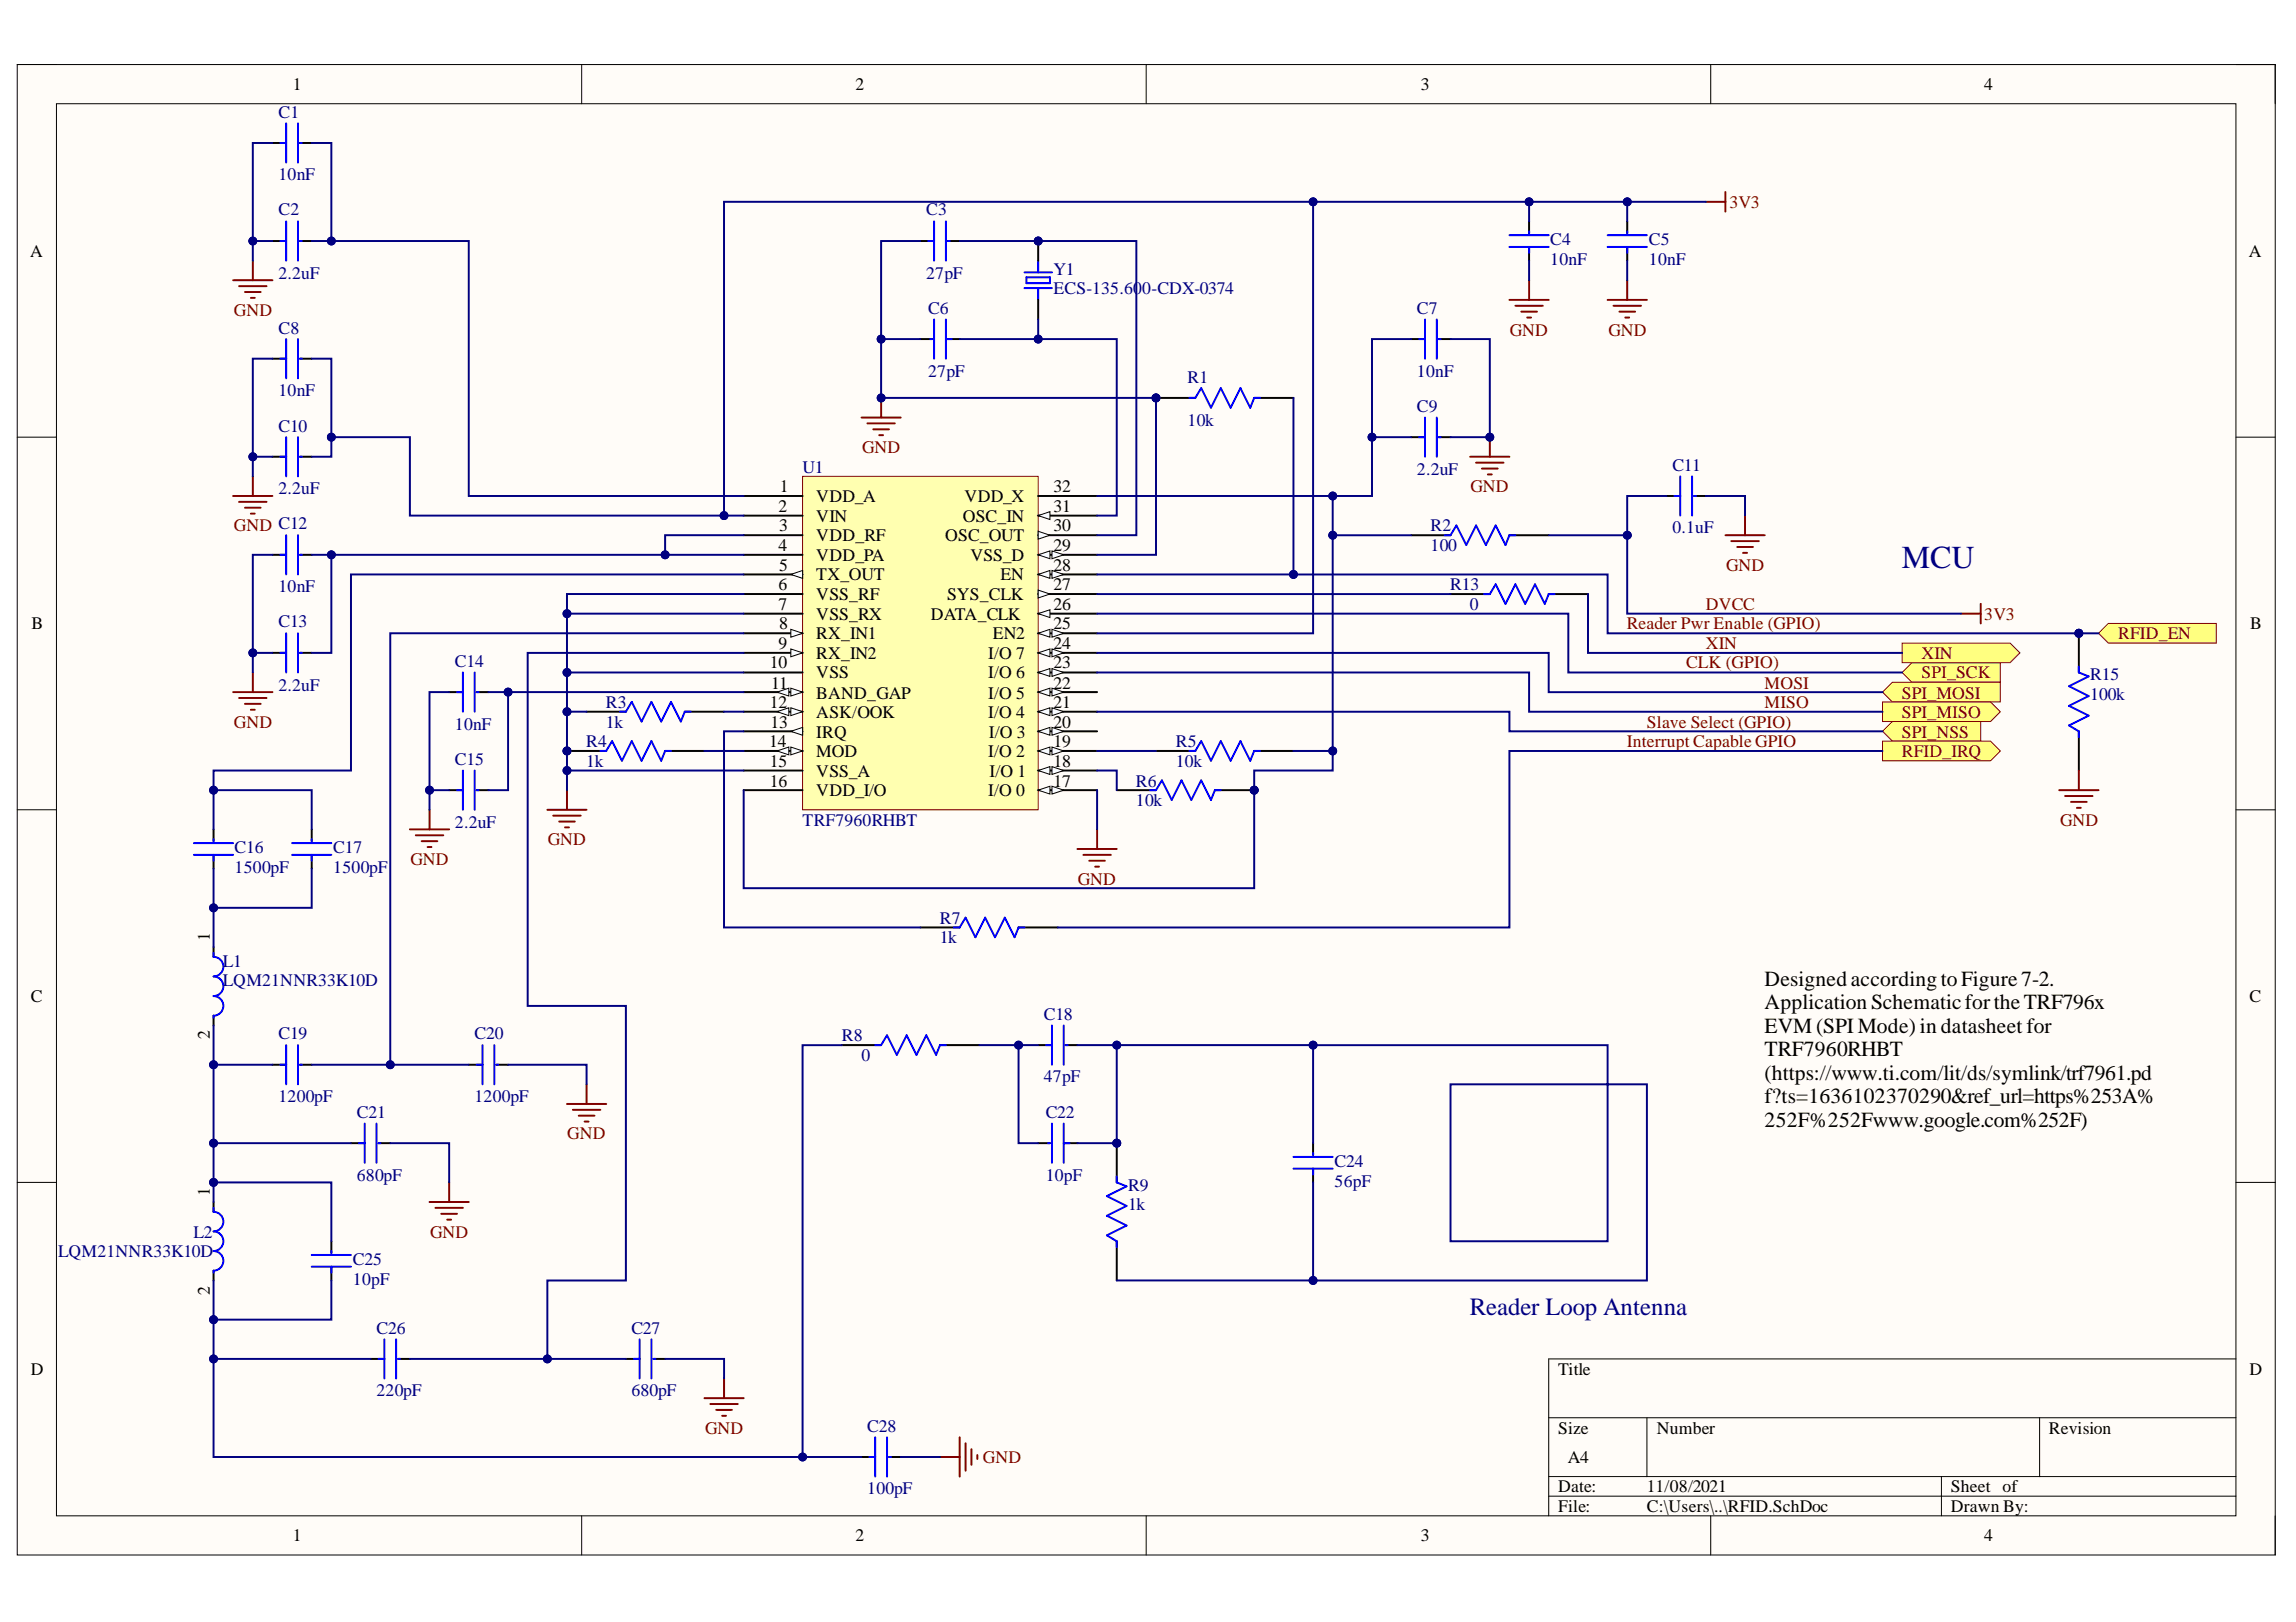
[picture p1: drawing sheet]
<svg xmlns="http://www.w3.org/2000/svg" width="297mm" height="210mm" viewBox="0 0 297 210" stroke-linecap="round" stroke-linejoin="round" font-family="sans-serif">
<defs><g id="words">
<text font-size="4.1" fill="#000080" x="246.1" y="73.5">MCU</text>
<text font-size="3.2" fill="#000080" x="190.2" y="170.1">Reader Loop Antenna</text>
<g font-size="2.8">
<text x="228.3" y="127.6">DesignedaccordingtoFigure7-2.</text>
<text x="228.3" y="130.6">ApplicationSchematicfortheTRF796x</text>
<text x="228.3" y="133.6">EVM (SPI Mode) in datasheet for</text>
<text x="228.3" y="136.7">TRF7960RHBT</text>
<text x="228.3" y="139.7">(https://www.ti.com/lit/ds/symlink/trf7961.pd</text>
<text x="228.3" y="142.8">f?ts=1636102370290&amp;ref_url=https%253A%</text>
<text x="228.3" y="145.8">252F%252Fwww.google.com%252F)</text>
</g>
<g font-size="2.3">
<text x="37.9" y="11.7">1</text>
<text x="110.7" y="11.7">2</text>
<text x="183.8" y="11.7">3</text>
<text x="256.7" y="11.7">4</text>
<text x="3.9" y="33.3">A</text>
<text x="290.9" y="33.3">A</text>
<text x="100.9" y="63.7">1</text>
<text x="105.6" y="65">VDD_A</text>
<text x="124.8" y="65">VDD_X</text>
<text x="136.3" y="63.7">32</text>
<text x="100.7" y="66.2">2</text>
<text x="100.7" y="71.3">4</text>
<text x="100.8" y="68.8">3</text>
<text x="105.6" y="67.5">VIN</text>
<text x="105.6" y="70">VDD_RF</text>
<text x="122.3" y="70">OSC_OUT</text>
<text x="124.5" y="67.5">OSC_IN</text>
<text x="136.3" y="71.3">29</text>
<text x="136.3" y="68.8">30</text>
<text x="136.3" y="66.2">31</text>
<text x="100.7" y="76.4">6</text>
<text x="100.8" y="73.8">5</text>
<text x="105.6" y="72.6">VDD_PA</text>
<text x="105.6" y="75.1">TX_OUT</text>
<text x="105.6" y="77.6">VSS_RF</text>
<text x="122.5" y="77.6">SYS_CLK</text>
<text x="125.6" y="72.6">VSS_D</text>
<text x="129.5" y="75.1">EN</text>
<text x="136.3" y="76.4">27</text>
<text x="136.3" y="73.8">28</text>
<text x="4.1" y="81.4">B</text>
<text x="100.7" y="78.9">7</text>
<text x="100.7" y="84">9</text>
<text x="100.8" y="81.4">8</text>
<text x="105.6" y="80.2">VSS_RX</text>
<text x="105.6" y="82.7">RX_IN1</text>
<text x="120.4" y="80.2">DATA_CLK</text>
<text x="128.4" y="82.7">EN2</text>
<text x="136.3" y="84">24</text>
<text x="136.3" y="81.4">25</text>
<text x="136.3" y="78.9">26</text>
<text x="291.1" y="81.4">B</text>
<text x="99.6" y="86.5">10</text>
<text x="99.8" y="89.1">11</text>
<text x="105.6" y="85.2">RX_IN2</text>
<text x="105.6" y="87.8">VSS</text>
<text x="127.8" y="87.8">I/O 6</text>
<text x="127.8" y="85.2">I/O 7</text>
<text x="136.3" y="89.1">22</text>
<text x="136.3" y="86.5">23</text>
<text x="99.6" y="91.7">12</text>
<text x="99.7" y="94.2">13</text>
<text x="105.6" y="90.4">BAND_GAP</text>
<text x="105.6" y="92.9">ASK/OOK</text>
<text x="105.6" y="95.5">IRQ</text>
<text x="127.8" y="92.9">I/O 4</text>
<text x="127.8" y="90.4">I/O 5</text>
<text x="127.9" y="95.5">I/O 3</text>
<text x="136.3" y="94.2">20</text>
<text x="136.3" y="91.7">21</text>
<text x="99.5" y="96.7">14</text>
<text x="99.6" y="99.3">15</text>
<text x="99.6" y="101.8">16</text>
<text x="105.6" y="98">MOD</text>
<text x="105.6" y="100.5">VSS_A</text>
<text x="127.8" y="98">I/O 2</text>
<text x="128" y="100.5">I/O 1</text>
<text x="136.3" y="101.8">17</text>
<text x="136.3" y="99.3">18</text>
<text x="136.3" y="96.7">19</text>
<text x="105.6" y="103.1">VDD_I/O</text>
<text x="127.8" y="103.1">I/O 0</text>
<text x="27.1" y="121.8" transform="rotate(-90 27.1 121.8)">1</text>
<text x="4" y="129.7">C</text>
<text x="291" y="129.7">C</text>
<text x="27.1" y="134.5" transform="rotate(-90 27.1 134.5)">2</text>
<text x="27.1" y="154.8" transform="rotate(-90 27.1 154.8)">1</text>
<text x="27.1" y="167.5" transform="rotate(-90 27.1 167.5)">2</text>
<text x="4" y="177.9">D</text>
<text x="201.6" y="177.9">Title</text>
<text x="291" y="177.9">D</text>
<text x="201.6" y="185.5">Size</text>
<text x="214.3" y="185.5">Number</text>
<text x="265.1" y="185.5">Revision</text>
<text x="202.8" y="189.3">A4</text>
<text x="201.6" y="193.1">Date:</text>
<text x="201.6" y="195.7">File:</text>
<text x="213.1" y="193.1">11/08/2021</text>
<text x="213.1" y="195.7">C:\Users\..\RFID.SchDoc</text>
<text x="252.4" y="193.1">Sheet of</text>
<text x="252.4" y="195.7">Drawn By:</text>
<text x="37.9" y="199.5">1</text>
<text x="110.7" y="199.5">2</text>
<text x="183.8" y="199.5">3</text>
<text x="256.7" y="199.5">4</text>
</g>
<g font-size="2.3" fill="#000080">
<text x="36" y="15.2">C1</text>
<text x="36" y="23.3">10nF</text>
<text x="36" y="27.9">C2</text>
<text x="119.8" y="27.9">C3</text>
<text x="136.3" y="35.6">Y1</text>
<text x="200.6" y="31.8">C4</text>
<text x="200.6" y="34.3">10nF</text>
<text x="213.3" y="31.8">C5</text>
<text x="213.3" y="34.3">10nF</text>
<text x="36" y="36.1">2.2uF</text>
<text x="119.8" y="36.1">27pF</text>
<text x="120.1" y="40.6">C6</text>
<text x="136.3" y="38.1">ECS-135.600-CDX-0374</text>
<text x="183.3" y="40.6">C7</text>
<text x="36" y="43.2">C8</text>
<text x="36" y="51.3">10nF</text>
<text x="120.1" y="48.7">27pF</text>
<text x="153.6" y="49.5">R1</text>
<text x="183.3" y="48.7">10nF</text>
<text x="183.3" y="53.3">C9</text>
<text x="36" y="55.8">C10</text>
<text x="153.6" y="55.1">10k</text>
<text x="36" y="64">2.2uF</text>
<text x="103.8" y="61.2">U1</text>
<text x="183.3" y="61.4">2.2uF</text>
<text x="216.4" y="60.9">C11</text>
<text x="185.1" y="68.8">R2</text>
<text x="185.1" y="71.3">100</text>
<text x="216.4" y="69">0.1uF</text>
<text x="36" y="76.6">10nF</text>
<text x="187.6" y="76.4">R13</text>
<text x="36" y="81.2">C13</text>
<text x="190.2" y="78.9">0</text>
<text x="36" y="89.4">2.2uF</text>
<text x="58.8" y="86.3">C14</text>
<text x="270.4" y="88">R15</text>
<text x="58.8" y="94.5">10nF</text>
<text x="78.4" y="91.7">R3</text>
<text x="78.4" y="94.2">1k</text>
<text x="270.4" y="90.6">100k</text>
<text x="58.8" y="99">C15</text>
<text x="75.8" y="96.7">R4</text>
<text x="75.8" y="99.3">1k</text>
<text x="147" y="101.8">R6</text>
<text x="152.1" y="96.7">R5</text>
<text x="152.1" y="99.3">10k</text>
<text x="58.8" y="107.1">2.2uF</text>
<text x="103.8" y="106.9">TRF7960RHBT</text>
<text x="147" y="104.3">10k</text>
<text x="30.4" y="110.4">C16</text>
<text x="30.4" y="113">1500pF</text>
<text x="43.1" y="110.4">C17</text>
<text x="43.1" y="113">1500pF</text>
<text x="121.6" y="119.5">R7</text>
<text x="28.8" y="125.1">L1</text>
<text x="121.6" y="122.1">1k</text>
<text x="28.8" y="127.7">LQM21NNR33K10D</text>
<text x="135" y="132">C18</text>
<text x="36" y="134.5">C19</text>
<text x="61.4" y="134.5">C20</text>
<text x="108.9" y="134.7">R8</text>
<text x="111.4" y="137.3">0</text>
<text x="36" y="142.6">1200pF</text>
<text x="61.4" y="142.6">1200pF</text>
<text x="135" y="140.1">47pF</text>
<text x="46.2" y="144.6">C21</text>
<text x="135.3" y="144.6">C22</text>
<text x="46.2" y="152.8">680pF</text>
<text x="135.3" y="152.8">10pF</text>
<text x="145.9" y="154.1">R9</text>
<text x="172.7" y="151.1">C24</text>
<text x="172.7" y="153.6">56pF</text>
<text x="25" y="160.2">L2</text>
<text x="145.9" y="156.6">1k</text>
<text x="7.5" y="162.7">LQM21NNR33K10D</text>
<text x="45.7" y="163.7">C25</text>
<text x="45.7" y="166.3">10pF</text>
<text x="48.7" y="172.6">C26</text>
<text x="81.7" y="172.6">C27</text>
<text x="48.7" y="180.7">220pF</text>
<text x="81.7" y="180.7">680pF</text>
<text x="112.2" y="185.3">C28</text>
<text x="112.2" y="193.4">100pF</text>
</g>
<g font-size="2.3" fill="#800000">
<text x="223.7" y="26.9">3V3</text>
<text x="30.3" y="40.9">GND</text>
<text x="195.3" y="43.4">GND</text>
<text x="208.1" y="43.4">GND</text>
<text x="111.5" y="58.6">GND</text>
<text x="190.2" y="63.7">GND</text>
<text x="30.3" y="68.8">GND C12</text>
<text x="223.3" y="73.8">GND</text>
<text x="210.5" y="81.4">Reader Pwr Enable (GPIO)</text>
<text x="220.7" y="78.9">DVCC</text>
<text x="220.7" y="84">XIN</text>
<text x="256.7" y="80.2">3V3</text>
<text x="274" y="82.7">RFID_EN</text>
<text x="218.1" y="86.5">CLK (GPIO)</text>
<text x="228.3" y="89.1">MOSI</text>
<text x="248.6" y="87.8">SPI_SCK</text>
<text x="248.6" y="85.2">XIN</text>
<text x="30.3" y="94.2">GND</text>
<text x="213.1" y="94.2">Slave Select (GPIO)</text>
<text x="228.3" y="91.7">MISO</text>
<text x="246.1" y="90.4">SPI_MOSI</text>
<text x="246.1" y="92.9">SPI_MISO</text>
<text x="246.1" y="95.5">SPI_NSS</text>
<text x="210.5" y="96.7">Interrupt Capable GPIO</text>
<text x="246.1" y="98">RFID_IRQ</text>
<text x="266.5" y="106.9">GND</text>
<text x="53.1" y="111.9">GND</text>
<text x="70.9" y="109.4">GND</text>
<text x="139.4" y="114.5">GND</text>
<text x="73.4" y="147.4">GND</text>
<text x="55.6" y="160.2">GND</text>
<text x="91.2" y="185.5">GND</text>
<text x="127.2" y="189.3">GND</text>
</g>
</g></defs>
<path d="M2.2 8.4h292.2v192.8h-292.2z" fill-rule="evenodd" fill="#fffcf8"/>
<path d="M2.2 8.4h292.2v192.8h-292.2z" fill="none" stroke="#000" stroke-width=".13"/>
<path d="M7.3 13.4h282v182.8h-282z" fill-rule="evenodd" fill="#fffcf8"/>
<g fill="none" stroke="#000" stroke-width=".13">
<path d="M2.2 8.3h5.1M7.3 13.4h282v182.8h-282zM75.3 8.3v5.1M148.3 8.3v5.1M221.3 8.4v5M289.3 8.4h5.1v5M2.2 56.6h5.1M289.3 56.6h5.1M2.2 104.8h5.1M289.3 104.8h5.1M2.2 153h5.1M289.3 153h5.1"/>
<path d="M289.3 175.9h-88.9v20.3M75.3 196.2v5M148.3 196.2v5M200.4 183.5h88.9M200.4 191.1h88.9M200.4 193.6h88.9M213.1 183.5v7.6M221.3 196.2v5M251.2 191.1v5.1M263.9 183.5v7.6M294.4 196.2v5"/>
</g>
<path d="M103.8 61.6h30.5v43.2h-30.5z" fill-rule="evenodd" fill="#ffffb0"/>
<path d="M103.8 61.6h30.5v43.2h-30.5z" fill="none" stroke="#800000" stroke-width=".13"/>
<path d="M96.2 64.2h7.6M96.2 66.7h7.6M96.2 69.3h7.6M96.2 71.8h7.6M96.2 74.3h7.6" fill="none" stroke="#000" stroke-width=".25"/>
<path d="M102.3 74.3l1.5-.5v1z" fill="#f8fcff"/>
<path d="M102.3 74.3l1.5-.5v1z" fill="none" stroke="#000" stroke-width=".13"/>
<path d="M96.2 76.9h7.6M96.2 79.4h7.6M96.2 82h7.6" fill="none" stroke="#000" stroke-width=".25"/>
<path d="M102.3 81.4l1.5 .6-1.5 .5z" fill="#f8fcff"/>
<path d="M102.3 81.4l1.5 .6-1.5 .5z" fill="none" stroke="#000" stroke-width=".13"/>
<path d="M96.2 84.5h7.6" fill="none" stroke="#000" stroke-width=".25"/>
<path d="M102.3 84l1.5 .5-1.5 .5z" fill="#f8fcff"/>
<path d="M102.3 84l1.5 .5-1.5 .5z" fill="none" stroke="#000" stroke-width=".13"/>
<path d="M96.2 87h7.6M96.2 89.6h7.6" fill="none" stroke="#000" stroke-width=".25"/>
<path d="M102.3 89.1l1.5 .5-1.5 .5z" fill="#f8fcff"/>
<path d="M102.3 89.1l1.5 .5-1.5 .5z" fill="none" stroke="#000" stroke-width=".13"/>
<path d="M100.5 89.6l1.6-.5v1z" fill="#f8fcff"/>
<path d="M100.5 89.6l1.6-.5v1z" fill="none" stroke="#000" stroke-width=".13"/>
<path d="M96.2 92.1h7.6" fill="none" stroke="#000" stroke-width=".25"/>
<path d="M102.3 91.6l1.5 .5-1.5 .5z" fill="#f8fcff"/>
<path d="M102.3 91.6l1.5 .5-1.5 .5z" fill="none" stroke="#000" stroke-width=".13"/>
<path d="M100.5 92.1l1.6-.5v1z" fill="#f8fcff"/>
<path d="M100.5 92.1l1.6-.5v1z" fill="none" stroke="#000" stroke-width=".13"/>
<path d="M96.2 94.6h7.6" fill="none" stroke="#000" stroke-width=".25"/>
<path d="M102.3 94.6l1.5-.5v1z" fill="#f8fcff"/>
<path d="M102.3 94.6l1.5-.5v1z" fill="none" stroke="#000" stroke-width=".13"/>
<path d="M96.2 97.2h7.6" fill="none" stroke="#000" stroke-width=".25"/>
<path d="M102.3 96.7l1.5 .5-1.5 .5z" fill="#f8fcff"/>
<path d="M102.3 96.7l1.5 .5-1.5 .5z" fill="none" stroke="#000" stroke-width=".13"/>
<path d="M100.5 97.2l1.6-.5v1z" fill="#f8fcff"/>
<path d="M100.5 97.2l1.6-.5v1z" fill="none" stroke="#000" stroke-width=".13"/>
<path d="M96.2 99.7h7.6M96.2 102.3h7.6M134.3 102.3h7.6" fill="none" stroke="#000" stroke-width=".25"/>
<path d="M134.3 102.3l1.5-.6v1.1z" fill="#f8fcff"/>
<path d="M134.3 102.3l1.5-.6v1.1z" fill="none" stroke="#000" stroke-width=".13"/>
<path d="M136.1 101.7l1.5 .6-1.5 .5z" fill="#f8fcff"/>
<path d="M136.1 101.7l1.5 .6-1.5 .5z" fill="none" stroke="#000" stroke-width=".13"/>
<path d="M134.3 99.7h7.6" fill="none" stroke="#000" stroke-width=".25"/>
<path d="M134.3 99.7l1.5-.5v1z" fill="#f8fcff"/>
<path d="M134.3 99.7l1.5-.5v1z" fill="none" stroke="#000" stroke-width=".13"/>
<path d="M136.1 99.2l1.5 .5-1.5 .5z" fill="#f8fcff"/>
<path d="M136.1 99.2l1.5 .5-1.5 .5z" fill="none" stroke="#000" stroke-width=".13"/>
<path d="M134.3 97.2h7.6" fill="none" stroke="#000" stroke-width=".25"/>
<path d="M134.3 97.2l1.5-.5v1z" fill="#f8fcff"/>
<path d="M134.3 97.2l1.5-.5v1z" fill="none" stroke="#000" stroke-width=".13"/>
<path d="M136.1 96.7l1.5 .5-1.5 .5z" fill="#f8fcff"/>
<path d="M136.1 96.7l1.5 .5-1.5 .5z" fill="none" stroke="#000" stroke-width=".13"/>
<path d="M134.3 94.6h7.6" fill="none" stroke="#000" stroke-width=".25"/>
<path d="M134.3 94.6l1.5-.5v1z" fill="#f8fcff"/>
<path d="M134.3 94.6l1.5-.5v1z" fill="none" stroke="#000" stroke-width=".13"/>
<path d="M136.1 94.1l1.5 .5-1.5 .5z" fill="#f8fcff"/>
<path d="M136.1 94.1l1.5 .5-1.5 .5z" fill="none" stroke="#000" stroke-width=".13"/>
<path d="M134.3 92.1h7.6" fill="none" stroke="#000" stroke-width=".25"/>
<path d="M134.3 92.1l1.5-.5v1z" fill="#f8fcff"/>
<path d="M134.3 92.1l1.5-.5v1z" fill="none" stroke="#000" stroke-width=".13"/>
<path d="M136.1 91.6l1.5 .5-1.5 .5z" fill="#f8fcff"/>
<path d="M136.1 91.6l1.5 .5-1.5 .5z" fill="none" stroke="#000" stroke-width=".13"/>
<path d="M134.3 89.6h7.6" fill="none" stroke="#000" stroke-width=".25"/>
<path d="M134.3 89.6l1.5-.5v1z" fill="#f8fcff"/>
<path d="M134.3 89.6l1.5-.5v1z" fill="none" stroke="#000" stroke-width=".13"/>
<path d="M136.1 89.1l1.5 .5-1.5 .5z" fill="#f8fcff"/>
<path d="M136.1 89.1l1.5 .5-1.5 .5z" fill="none" stroke="#000" stroke-width=".13"/>
<path d="M134.3 87h7.6" fill="none" stroke="#000" stroke-width=".25"/>
<path d="M134.3 87l1.5-.5v1z" fill="#f8fcff"/>
<path d="M134.3 87l1.5-.5v1z" fill="none" stroke="#000" stroke-width=".13"/>
<path d="M136.1 86.5l1.5 .5-1.5 .5z" fill="#f8fcff"/>
<path d="M136.1 86.5l1.5 .5-1.5 .5z" fill="none" stroke="#000" stroke-width=".13"/>
<path d="M134.3 84.5h7.6" fill="none" stroke="#000" stroke-width=".25"/>
<path d="M134.3 84.5l1.5-.5v1z" fill="#f8fcff"/>
<path d="M134.3 84.5l1.5-.5v1z" fill="none" stroke="#000" stroke-width=".13"/>
<path d="M136.1 84l1.5 .5-1.5 .5z" fill="#f8fcff"/>
<path d="M136.1 84l1.5 .5-1.5 .5z" fill="none" stroke="#000" stroke-width=".13"/>
<path d="M134.3 82h7.6" fill="none" stroke="#000" stroke-width=".25"/>
<path d="M134.3 82l1.5-.6v1.1z" fill="#f8fcff"/>
<path d="M134.3 82l1.5-.6v1.1z" fill="none" stroke="#000" stroke-width=".13"/>
<path d="M136.1 81.4l1.5 .6-1.5 .5z" fill="#f8fcff"/>
<path d="M136.1 81.4l1.5 .6-1.5 .5z" fill="none" stroke="#000" stroke-width=".13"/>
<path d="M134.3 79.4h7.6" fill="none" stroke="#000" stroke-width=".25"/>
<path d="M134.3 79.4l1.5-.5v1z" fill="#f8fcff"/>
<path d="M134.3 79.4l1.5-.5v1z" fill="none" stroke="#000" stroke-width=".13"/>
<path d="M134.3 76.9h7.6" fill="none" stroke="#000" stroke-width=".25"/>
<path d="M134.3 76.4l1.5 .5-1.5 .5z" fill="#f8fcff"/>
<path d="M134.3 76.4l1.5 .5-1.5 .5z" fill="none" stroke="#000" stroke-width=".13"/>
<path d="M134.3 74.3h7.6" fill="none" stroke="#000" stroke-width=".25"/>
<path d="M134.3 74.3l1.5-.5v1z" fill="#f8fcff"/>
<path d="M134.3 74.3l1.5-.5v1z" fill="none" stroke="#000" stroke-width=".13"/>
<path d="M136.1 73.8l1.5 .5-1.5 .5z" fill="#f8fcff"/>
<path d="M136.1 73.8l1.5 .5-1.5 .5z" fill="none" stroke="#000" stroke-width=".13"/>
<path d="M134.3 71.8h7.6" fill="none" stroke="#000" stroke-width=".25"/>
<path d="M134.3 71.8l1.5-.5v1z" fill="#f8fcff"/>
<path d="M134.3 71.8l1.5-.5v1z" fill="none" stroke="#000" stroke-width=".13"/>
<path d="M136.1 71.3l1.5 .5-1.5 .5z" fill="#f8fcff"/>
<path d="M136.1 71.3l1.5 .5-1.5 .5z" fill="none" stroke="#000" stroke-width=".13"/>
<path d="M134.3 69.3h7.6" fill="none" stroke="#000" stroke-width=".25"/>
<path d="M134.3 68.8l1.5 .5-1.5 .5z" fill="#f8fcff"/>
<path d="M134.3 68.8l1.5 .5-1.5 .5z" fill="none" stroke="#000" stroke-width=".13"/>
<path d="M134.3 66.7h7.6" fill="none" stroke="#000" stroke-width=".25"/>
<path d="M134.3 66.7l1.5-.5v1z" fill="#f8fcff"/>
<path d="M134.3 66.7l1.5-.5v1z" fill="none" stroke="#000" stroke-width=".13"/>
<path d="M134.3 64.2h7.6" fill="none" stroke="#000" stroke-width=".25"/>
<g fill="none" stroke="#800000" stroke-width=".25">
<path d="M190.2 59.1h5.1M191 59.9h3.5M192.7 56.6v2.5M30.2 64.2h5M30.9 64.9h3.6M31.7 65.7h2M32.5 66.5h.5M32.7 61.6v2.6M191.7 60.6h2.1M192.5 61.4h.5M30.2 89.6h5M30.9 90.3h3.6"/>
<path d="M31.7 91.1h2M32.5 91.8h.5M32.7 87v2.6M53 107.3h5.1M53.8 108.1h3.5M54.6 108.9h2M55.3 109.6h.5M55.6 104.8v2.5M70.8 104.8h5.1M71.6 105.6h3.5M72.3 106.3h2.1M73.1 107.1h.5"/>
<path d="M73.4 102.3v2.5M139.4 109.9h5.1M140.2 110.6h3.5M140.9 111.4h2M141.7 112.2h.5M141.9 107.3v2.6"/>
</g>
<circle cx="192.7" cy="56.6" r=".51" fill="#000080"/>
<circle cx="192.7" cy="56.6" r=".51" fill="none" stroke="#000080" stroke-width=".13"/>
<g fill="none" stroke="#800000" stroke-width=".25">
<path d="M30.2 36.3h5M30.9 37h3.6M31.7 37.8h2M32.5 38.6h.5M32.7 33.7v2.6M195.3 38.8h5.1M196 39.6h3.6M197.8 36.3v2.5M208 38.8h5.1M208.7 39.6h3.6M210.5 36.3v2.5M220.7 26.1h2.5"/>
<path d="M223.2 24.8v2.6M196.8 40.3h2M197.6 41.1h.5M209.5 40.3h2M210.3 41.1h.5M223.2 69.3h5.1M224 70h3.5M224.7 70.8h2.1M225.5 71.5h.5M225.8 66.7v2.6"/>
</g>
<circle cx="134.3" cy="31.2" r=".51" fill="#000080"/>
<circle cx="134.3" cy="31.2" r=".51" fill="none" stroke="#000080" stroke-width=".13"/>
<path d="M132.5 35.3h3.6M132.5 37.3h3.6M132.8 35.9h3v.7h-3zM134.3 33.7v1.6M134.3 37.3v1.5" fill="none" stroke="#00f" stroke-width=".25"/>
<path d="M134.3 31.2v2.5M134.3 38.8v2.5" fill="none" stroke="#000" stroke-width=".25"/>
<circle cx="134.3" cy="31.2" r=".51" fill="#000080"/>
<circle cx="134.3" cy="31.2" r=".51" fill="none" stroke="#000080" stroke-width=".13"/>
<path d="M111.5 54h5M112.2 54.8h3.6M113 55.6h2M113.7 56.3h.5M114 51.5v2.5" fill="none" stroke="#800000" stroke-width=".25"/>
<circle cx="114" cy="51.5" r=".51" fill="#000080"/>
<circle cx="114" cy="51.5" r=".51" fill="none" stroke="#000080" stroke-width=".13"/>
<g fill="none" stroke="#800000" stroke-width=".25">
<path d="M55.6 155.6h5M56.3 156.3h3.6M57.1 157.1h2M57.9 157.8h.5M58.1 153v2.6M73.4 142.9h5M74.1 143.6h3.6M74.9 144.4h2M75.6 145.1h.5M75.9 140.3v2.6M93.7 178.4v2.5M91.1 180.9h5.1"/>
<path d="M91.9 181.7h3.6M92.7 182.5h2M93.4 183.2h.5M121.6 188.6h2.6M124.2 186v5.1M124.9 186.8v3.5M125.7 187.5v2.1M126.4 188.3v.5"/>
</g>
<path d="M246.1 87l1.3-1.2h11.4v2.5h-11.4z" fill-rule="evenodd" fill="#ffff80"/>
<path d="M246.1 87l1.3-1.2h11.4v2.5h-11.4z" fill="none" stroke="#800000" stroke-width=".13"/>
<path d="M244.8 88.3h14v2.5h-14l-1.3-1.2z" fill-rule="evenodd" fill="#ffff80"/>
<path d="M244.8 88.3h14v2.5h-14l-1.3-1.2z" fill="none" stroke="#800000" stroke-width=".13"/>
<path d="M243.5 90.8h14l1.3 1.3-1.3 1.3h-14z" fill-rule="evenodd" fill="#ffff80"/>
<path d="M243.5 90.8h14l1.3 1.3-1.3 1.3h-14z" fill="none" stroke="#800000" stroke-width=".13"/>
<path d="M243.5 94.6l1.3-1.2h11.5v2.5h-11.5z" fill-rule="evenodd" fill="#ffff80"/>
<path d="M243.5 94.6l1.3-1.2h11.5v2.5h-11.5z" fill="none" stroke="#800000" stroke-width=".13"/>
<path d="M243.5 95.9h14l1.3 1.3-1.3 1.3h-14z" fill-rule="evenodd" fill="#ffff80"/>
<path d="M243.5 95.9h14l1.3 1.3-1.3 1.3h-14z" fill="none" stroke="#800000" stroke-width=".13"/>
<path d="M253.7 79.4h2.6M256.3 78.1v2.6" fill="none" stroke="#800000" stroke-width=".25"/>
<path d="M246.1 83.2h14l1.2 1.3-1.2 1.3h-14z" fill-rule="evenodd" fill="#ffff80"/>
<path d="M246.1 83.2h14l1.2 1.3-1.2 1.3h-14z" fill="none" stroke="#800000" stroke-width=".13"/>
<path d="M272.8 80.7h13.9v2.5h-13.9l-1.3-1.2z" fill-rule="evenodd" fill="#ffff80"/>
<path d="M272.8 80.7h13.9v2.5h-13.9l-1.3-1.2z" fill="none" stroke="#800000" stroke-width=".13"/>
<g fill="none" stroke="#000" stroke-width=".25">
<path d="M35.2 18.5h1.8M38.8 18.5h1.5M35.2 31.2h1.8M38.8 31.2h1.5M119.1 31.2h1.7M122.6 31.2h1.6M197.8 28.7v1.5M197.8 32v1.7M210.5 28.7v1.5M210.5 32v1.7M35.2 59.1h1.8M35.2 46.4h1.8"/>
<path d="M38.8 59.1h1.5M38.8 46.4h1.5M119.1 43.9h1.5M122.4 43.9h1.8M182.6 43.9h1.8M182.6 56.6h1.8M186.1 43.9h1.6M186.1 56.6h1.6M35.2 71.8h1.8M38.8 71.8h1.5M215.6 64.2h1.8M219.2 64.2h1.5"/>
<path d="M35.2 84.5h1.8M38.8 84.5h1.5M58.1 89.6h1.8M61.7 89.6h1.5M27.6 107.3v1.6M27.6 110.6v1.8M40.3 107.3v1.6M40.3 110.6v1.8M58.1 102.3h1.8M61.7 102.3h1.5M35.2 137.8h1.8M38.8 137.8h1.5"/>
<path d="M60.6 137.8h1.8M64.2 137.8h1.5M134.3 135.2h1.8M137.9 135.2h1.5M45.4 147.9h1.8M49 147.9h1.5M134.3 147.9h1.5M137.6 147.9h1.8M169.9 147.9v1.6M169.9 151.2v1.8M42.9 160.6v1.6M42.9 163.9v1.8"/>
<path d="M48 175.9h1.7M51.5 175.9h1.5M81 175.9h1.7M84.5 175.9h1.6M111.5 188.6h1.7M115 188.6h1.5"/>
</g>
<g fill="none" stroke="#00f" stroke-width=".25">
<path d="M36.3 18.5h.7M37 16v5M38.6 16v5M38.8 18.5h.3M36.3 31.2h.7M37 28.7v5M38.6 28.7v5M38.8 31.2h.3M120.1 31.2h.7M120.8 28.7v5M122.4 28.7v5M122.6 31.2h.3"/>
<path d="M195.3 32h5.1M195.3 30.4h5.1M197.8 29.9v.3M197.8 32v.7M208 32h5.1M208 30.4h5.1M210.5 29.9v.3M210.5 32v.7M36.3 59.1h.7M36.3 46.4h.7M37 43.9v5.1M37 56.6v5"/>
<path d="M38.6 43.9v5.1M38.6 56.6v5M38.8 59.1h.3M38.8 46.4h.3M120.3 43.9h.3M120.8 41.3v5.1M122.4 41.3v5.1M122.4 43.9h.7M183.6 43.9h.8M183.6 56.6h.8M184.4 41.3v5.1M184.4 54v5.1"/>
<path d="M185.9 41.3v5.1M185.9 54v5.1M186.1 43.9h.3M186.1 56.6h.3M36.3 71.8h.7M37 69.3v5M38.6 69.3v5M38.8 71.8h.3M216.6 64.2h.8M217.4 61.7v5M218.9 61.7v5M219.2 64.2h.2"/>
<path d="M36.3 84.5h.7M37 82v5M38.6 82v5M38.8 84.5h.3M59.1 89.6h.8M59.9 87v5.1M59.9 99.7v5.1M61.4 87v5.1M61.4 99.7v5.1M61.7 89.6h.2M25.1 110.6h5.1M25.1 109.1h5.1"/>
<path d="M27.6 108.6v.3M27.6 110.6v.8M37.8 110.6h5.1M37.8 109.1h5.1M40.3 108.6v.3M40.3 110.6v.8M59.1 102.3h.8M61.7 102.3h.2M36.3 137.8h.7M37 135.2v5.1M38.6 135.2v5.1M38.8 137.8h.3"/>
<path d="M61.7 137.8h.7M62.4 135.2v5.1M63.9 135.2v5.1M64.2 137.8h.3M135.3 135.2h.8M136.1 132.7v5.1M137.6 132.7v5.1M137.9 135.2h.2M46.4 147.9h.8M47.2 145.4v5.1M48.7 145.4v5.1M49 147.9h.2"/>
<path d="M135.6 147.9h.2M136.1 145.4v5.1M137.6 145.4v5.1M137.6 147.9h.8M167.3 151.2h5.1M167.3 149.7h5.1M169.9 149.2v.3M169.9 151.2v.8M40.3 163.9h5.1M40.3 162.4h5.1M42.9 161.9v.3M42.9 163.9v.8"/>
<path d="M49 175.9h.7M49.7 173.3v5.1M51.2 173.3v5.1M51.5 175.9h.3M82 175.9h.7M82.7 173.3v5.1M84.3 173.3v5.1M84.5 175.9h.3M112.5 188.6h.7M113.2 186v5.1M114.8 186v5.1M115 188.6h.3"/>
</g>
<circle cx="162.3" cy="102.3" r=".51" fill="#000080"/>
<circle cx="162.3" cy="102.3" r=".51" fill="none" stroke="#000080" stroke-width=".13"/>
<path d="M144.5 102.3h5.1M157.2 102.3h5.1" fill="none" stroke="#000" stroke-width=".25"/>
<circle cx="162.3" cy="102.3" r=".51" fill="#000080"/>
<circle cx="162.3" cy="102.3" r=".51" fill="none" stroke="#000080" stroke-width=".13"/>
<path d="M192 76.9h.7l.8-1.3 1.3 2.5 1.2-2.5 1.3 2.5 1.3-2.5 1.3 2.5 .5-1.2h.7M153.9 97.2h.7l.8-1.3 1.3 2.5 1.2-2.5 1.3 2.5 1.3-2.5 1.2 2.5 .6-1.2h.7M148.8 102.3h.8l.7-1.3 1.3 2.5 1.3-2.5 1.2 2.5 1.3-2.5 1.3 2.5 .5-1.2h.7" fill="none" stroke="#00f" stroke-width=".25"/>
<path d="M187.7 76.9h5M200.4 76.9h5M149.6 97.2h5M162.3 97.2h5" fill="none" stroke="#000" stroke-width=".25"/>
<circle cx="149.6" cy="51.5" r=".51" fill="#000080"/>
<circle cx="149.6" cy="51.5" r=".51" fill="none" stroke="#000080" stroke-width=".13"/>
<path d="M149.6 51.5h5" fill="none" stroke="#000" stroke-width=".25"/>
<circle cx="149.6" cy="51.5" r=".51" fill="#000080"/>
<circle cx="149.6" cy="51.5" r=".51" fill="none" stroke="#000080" stroke-width=".13"/>
<path d="M162.3 51.5h5M182.6 69.3h5.1M195.3 69.3h5.1M108.9 135.2h5.1M119.1 120h5.1M121.6 135.2h5.1M131.8 120h5.1" fill="none" stroke="#000" stroke-width=".25"/>
<path d="M153.9 51.5h.7l.8-1.3 1.3 2.6 1.2-2.6 1.3 2.6 1.3-2.6 1.2 2.6 .6-1.3h.7M186.9 69.3h.8l.7-1.3 1.3 2.5 1.3-2.5 1.2 2.5 1.3-2.5 1.3 2.5 .5-1.2h.7M113.2 135.2h.8l.8-1.2 1.2 2.5 1.3-2.5 1.3 2.5 1.2-2.5 1.3 2.5 .5-1.3h.8M123.4 120h.8l.7-1.3 1.3 2.6 1.3-2.6 1.2 2.6 1.3-2.6 1.3 2.6 .5-1.3h.7" fill="none" stroke="#00f" stroke-width=".25"/>
<circle cx="144.5" cy="147.9" r=".51" fill="#000080"/>
<circle cx="144.5" cy="147.9" r=".51" fill="none" stroke="#000080" stroke-width=".13"/>
<path d="M144.5 147.9v5.1M144.5 160.6v5.1" fill="none" stroke="#000" stroke-width=".25"/>
<circle cx="144.5" cy="147.9" r=".51" fill="#000080"/>
<circle cx="144.5" cy="147.9" r=".51" fill="none" stroke="#000080" stroke-width=".13"/>
<path d="M80.2 92.1h.8l.7-1.3 1.3 2.6 1.3-2.6 1.2 2.6 1.3-2.6 1.3 2.6 .5-1.3h.8M144.5 152.3v.7l1.2 .5-2.5 1.3 2.5 1.3-2.5 1.2 2.5 1.3-2.5 1.3 1.3 .7v.8" fill="none" stroke="#00f" stroke-width=".25"/>
<path d="M75.9 92.1h5.1M88.6 92.1h5.1" fill="none" stroke="#000" stroke-width=".25"/>
<circle cx="73.3" cy="97.2" r=".51" fill="#000080"/>
<circle cx="73.3" cy="97.2" r=".51" fill="none" stroke="#000080" stroke-width=".13"/>
<path d="M73.4 97.2h5" fill="none" stroke="#000" stroke-width=".25"/>
<circle cx="73.3" cy="97.2" r=".51" fill="#000080"/>
<circle cx="73.3" cy="97.2" r=".51" fill="none" stroke="#000080" stroke-width=".13"/>
<path d="M86 97.2h5.1M27.6 122.6v1.2M27.6 131.4v1.3M27.6 155.6v1.2M27.6 164.4v1.3" fill="none" stroke="#000" stroke-width=".25"/>
<path d="M77.7 97.2h.7l.8-1.3 1.3 2.5 1.2-2.5 1.3 2.5 1.3-2.5 1.2 2.5 .5-1.2h.8M27.6 123.3v.5a1.27 1.27 0 0 1 1.3 1.3 1.27 1.27 0 0 1-1.3 1.3 1.27 1.27 0 0 1 1.3 1.2 1.27 1.27 0 0 1-1.3 1.3 1.27 1.27 0 0 1 1.3 1.3 1.27 1.27 0 0 1-1.3 1.2v.3M27.6 156.3v.5a1.27 1.27 0 0 1 1.3 1.3 1.27 1.27 0 0 1-1.3 1.3 1.27 1.27 0 0 1 1.3 1.2 1.27 1.27 0 0 1-1.3 1.3 1.27 1.27 0 0 1 1.3 1.3 1.27 1.27 0 0 1-1.3 1.2v.3" fill="none" stroke="#00f" stroke-width=".25"/>
<circle cx="268.9" cy="82" r=".51" fill="#000080"/>
<circle cx="268.9" cy="82" r=".51" fill="none" stroke="#000080" stroke-width=".13"/>
<path d="M268.9 82v5M268.9 94.6v5.1" fill="none" stroke="#000" stroke-width=".25"/>
<circle cx="268.9" cy="82" r=".51" fill="#000080"/>
<circle cx="268.9" cy="82" r=".51" fill="none" stroke="#000080" stroke-width=".13"/>
<path d="M268.9 86.3v.7l1.3 .5-2.5 1.3 2.5 1.3-2.5 1.2 2.5 1.3-2.5 1.3 1.2 .7v.8" fill="none" stroke="#00f" stroke-width=".25"/>
<path d="M268.9 99.7v2.6M266.4 102.3h5.1M267.2 103h3.5M267.9 103.8h2.1M268.7 104.5h.5" fill="none" stroke="#800000" stroke-width=".25"/>
<path d="M55.6 102.3h2.5M141.9 102.3v5" fill="none" stroke="#000080" stroke-width=".25"/>
<circle cx="55.6" cy="102.3" r=".51" fill="#000080"/>
<circle cx="55.6" cy="102.3" r=".51" fill="none" stroke="#000080" stroke-width=".13"/>
<path d="M35.2 71.8h-2.5v15.2" fill="none" stroke="#000080" stroke-width=".25"/>
<circle cx="32.7" cy="84.5" r=".51" fill="#000080"/>
<circle cx="32.7" cy="84.5" r=".51" fill="none" stroke="#000080" stroke-width=".13"/>
<path d="M32.7 84.5h2.5" fill="none" stroke="#000080" stroke-width=".25"/>
<circle cx="32.7" cy="84.5" r=".51" fill="#000080"/>
<circle cx="32.7" cy="84.5" r=".51" fill="none" stroke="#000080" stroke-width=".13"/>
<path d="M32.7 59.1h2.5" fill="none" stroke="#000080" stroke-width=".25"/>
<circle cx="32.7" cy="59.1" r=".51" fill="#000080"/>
<circle cx="32.7" cy="59.1" r=".51" fill="none" stroke="#000080" stroke-width=".13"/>
<path d="M182.6 43.9h-5.1v12.7h5.1" fill="none" stroke="#000080" stroke-width=".25"/>
<circle cx="177.5" cy="56.6" r=".51" fill="#000080"/>
<circle cx="177.5" cy="56.6" r=".51" fill="none" stroke="#000080" stroke-width=".13"/>
<path d="M32.7 31.2h2.5" fill="none" stroke="#000080" stroke-width=".25"/>
<circle cx="32.7" cy="31.2" r=".51" fill="#000080"/>
<circle cx="32.7" cy="31.2" r=".51" fill="none" stroke="#000080" stroke-width=".13"/>
<path d="M96.2 69.3h-10.2v2.5" fill="none" stroke="#000080" stroke-width=".25"/>
<circle cx="86" cy="71.8" r=".51" fill="#000080"/>
<circle cx="86" cy="71.8" r=".51" fill="none" stroke="#000080" stroke-width=".13"/>
<path d="M210.5 26.1v2.6" fill="none" stroke="#000080" stroke-width=".25"/>
<circle cx="210.5" cy="26.1" r=".51" fill="#000080"/>
<circle cx="210.5" cy="26.1" r=".51" fill="none" stroke="#000080" stroke-width=".13"/>
<path d="M197.8 26.1v2.6" fill="none" stroke="#000080" stroke-width=".25"/>
<circle cx="197.8" cy="26.1" r=".51" fill="#000080"/>
<circle cx="197.8" cy="26.1" r=".51" fill="none" stroke="#000080" stroke-width=".13"/>
<path d="M169.9 26.1h-76.2v40.6" fill="none" stroke="#000080" stroke-width=".25"/>
<circle cx="169.9" cy="26.1" r=".51" fill="#000080"/>
<circle cx="169.9" cy="26.1" r=".51" fill="none" stroke="#000080" stroke-width=".13"/>
<circle cx="93.7" cy="66.7" r=".51" fill="#000080"/>
<circle cx="93.7" cy="66.7" r=".51" fill="none" stroke="#000080" stroke-width=".13"/>
<path d="M119.1 31.2h-5.1v12.7h5.1" fill="none" stroke="#000080" stroke-width=".25"/>
<circle cx="114" cy="43.9" r=".51" fill="#000080"/>
<circle cx="114" cy="43.9" r=".51" fill="none" stroke="#000080" stroke-width=".13"/>
<path d="M177.5 56.6v7.6h-35.6" fill="none" stroke="#000080" stroke-width=".25"/>
<circle cx="177.5" cy="56.6" r=".51" fill="#000080"/>
<circle cx="177.5" cy="56.6" r=".51" fill="none" stroke="#000080" stroke-width=".13"/>
<circle cx="172.4" cy="64.2" r=".51" fill="#000080"/>
<circle cx="172.4" cy="64.2" r=".51" fill="none" stroke="#000080" stroke-width=".13"/>
<path d="M114 43.9v7.6h35.6v20.3h-7.7" fill="none" stroke="#000080" stroke-width=".25"/>
<circle cx="149.6" cy="51.5" r=".51" fill="#000080"/>
<circle cx="149.6" cy="51.5" r=".51" fill="none" stroke="#000080" stroke-width=".13"/>
<circle cx="114" cy="51.5" r=".51" fill="#000080"/>
<circle cx="114" cy="51.5" r=".51" fill="none" stroke="#000080" stroke-width=".13"/>
<circle cx="114" cy="43.9" r=".51" fill="#000080"/>
<circle cx="114" cy="43.9" r=".51" fill="none" stroke="#000080" stroke-width=".13"/>
<path d="M27.6 102.3h12.7v5" fill="none" stroke="#000080" stroke-width=".25"/>
<circle cx="27.6" cy="102.3" r=".51" fill="#000080"/>
<circle cx="27.6" cy="102.3" r=".51" fill="none" stroke="#000080" stroke-width=".13"/>
<path d="M27.6 132.7v5.1h7.6" fill="none" stroke="#000080" stroke-width=".25"/>
<circle cx="27.6" cy="137.8" r=".51" fill="#000080"/>
<circle cx="27.6" cy="137.8" r=".51" fill="none" stroke="#000080" stroke-width=".13"/>
<path d="M172.4 64.2v35.5h-10.1v15.2h-66.1v-12.6" fill="none" stroke="#000080" stroke-width=".25"/>
<circle cx="172.4" cy="64.2" r=".51" fill="#000080"/>
<circle cx="172.4" cy="64.2" r=".51" fill="none" stroke="#000080" stroke-width=".13"/>
<circle cx="172.4" cy="69.3" r=".51" fill="#000080"/>
<circle cx="172.4" cy="69.3" r=".51" fill="none" stroke="#000080" stroke-width=".13"/>
<circle cx="172.4" cy="97.2" r=".51" fill="#000080"/>
<circle cx="172.4" cy="97.2" r=".51" fill="none" stroke="#000080" stroke-width=".13"/>
<circle cx="162.3" cy="102.3" r=".51" fill="#000080"/>
<circle cx="162.3" cy="102.3" r=".51" fill="none" stroke="#000080" stroke-width=".13"/>
<path d="M96.2 82h-45.7v55.8" fill="none" stroke="#000080" stroke-width=".25"/>
<circle cx="50.5" cy="137.8" r=".51" fill="#000080"/>
<circle cx="50.5" cy="137.8" r=".51" fill="none" stroke="#000080" stroke-width=".13"/>
<path d="M27.6 137.8v10.1h17.8" fill="none" stroke="#000080" stroke-width=".25"/>
<circle cx="27.6" cy="137.8" r=".51" fill="#000080"/>
<circle cx="27.6" cy="137.8" r=".51" fill="none" stroke="#000080" stroke-width=".13"/>
<circle cx="27.6" cy="147.9" r=".51" fill="#000080"/>
<circle cx="27.6" cy="147.9" r=".51" fill="none" stroke="#000080" stroke-width=".13"/>
<path d="M27.6 153h15.3v7.6" fill="none" stroke="#000080" stroke-width=".25"/>
<circle cx="27.6" cy="153" r=".51" fill="#000080"/>
<circle cx="27.6" cy="153" r=".51" fill="none" stroke="#000080" stroke-width=".13"/>
<path d="M96.2 84.5h-27.9v45.7h12.7v35.5h-10.2v10.2" fill="none" stroke="#000080" stroke-width=".25"/>
<circle cx="70.8" cy="175.9" r=".51" fill="#000080"/>
<circle cx="70.8" cy="175.9" r=".51" fill="none" stroke="#000080" stroke-width=".13"/>
<path d="M27.6 175.9v12.7h83.9" fill="none" stroke="#000080" stroke-width=".25"/>
<circle cx="27.6" cy="175.9" r=".51" fill="#000080"/>
<circle cx="27.6" cy="175.9" r=".51" fill="none" stroke="#000080" stroke-width=".13"/>
<circle cx="103.8" cy="188.5" r=".51" fill="#000080"/>
<circle cx="103.8" cy="188.5" r=".51" fill="none" stroke="#000080" stroke-width=".13"/>
<path d="M108.9 135.3h-5.1v53.3" fill="none" stroke="#000080" stroke-width=".25"/>
<circle cx="103.8" cy="188.5" r=".51" fill="#000080"/>
<circle cx="103.8" cy="188.5" r=".51" fill="none" stroke="#000080" stroke-width=".13"/>
<path d="M131.8 135.2v12.7h2.5" fill="none" stroke="#000080" stroke-width=".25"/>
<circle cx="131.8" cy="135.2" r=".51" fill="#000080"/>
<circle cx="131.8" cy="135.2" r=".51" fill="none" stroke="#000080" stroke-width=".13"/>
<path d="M169.9 135.3h38.1v25.3h-20.3v-20.3h25.4v25.4h-43.2" fill="none" stroke="#000080" stroke-width=".25"/>
<circle cx="169.9" cy="165.7" r=".51" fill="#000080"/>
<circle cx="169.9" cy="165.7" r=".51" fill="none" stroke="#000080" stroke-width=".13"/>
<circle cx="169.9" cy="135.2" r=".51" fill="#000080"/>
<circle cx="169.9" cy="135.2" r=".51" fill="none" stroke="#000080" stroke-width=".13"/>
<path d="M215.6 64.2h-5.1v5.1h-10.1" fill="none" stroke="#000080" stroke-width=".25"/>
<circle cx="210.5" cy="69.3" r=".51" fill="#000080"/>
<circle cx="210.5" cy="69.3" r=".51" fill="none" stroke="#000080" stroke-width=".13"/>
<path d="M210.5 69.3v10.1h43.2" fill="none" stroke="#000080" stroke-width=".25"/>
<circle cx="210.5" cy="69.3" r=".51" fill="#000080"/>
<circle cx="210.5" cy="69.3" r=".51" fill="none" stroke="#000080" stroke-width=".13"/>
<path d="M141.9 79.4h61v7.6h43.2M167.3 74.3h40.7v7.7h63.5M141.9 84.5h58.5v5.1h43.1M141.9 87h55.9v5.1h45.7M141.9 92.1h53.4v2.5h48.2" fill="none" stroke="#000080" stroke-width=".25"/>
<circle cx="167.3" cy="74.3" r=".51" fill="#000080"/>
<circle cx="167.3" cy="74.3" r=".51" fill="none" stroke="#000080" stroke-width=".13"/>
<circle cx="268.9" cy="82" r=".51" fill="#000080"/>
<circle cx="268.9" cy="82" r=".51" fill="none" stroke="#000080" stroke-width=".13"/>
<path d="M40.3 18.5h2.6v12.7h17.7v33h35.6" fill="none" stroke="#000080" stroke-width=".25"/>
<circle cx="42.9" cy="31.2" r=".51" fill="#000080"/>
<circle cx="42.9" cy="31.2" r=".51" fill="none" stroke="#000080" stroke-width=".13"/>
<path d="M40.3 31.2h2.6" fill="none" stroke="#000080" stroke-width=".25"/>
<circle cx="42.9" cy="31.2" r=".51" fill="#000080"/>
<circle cx="42.9" cy="31.2" r=".51" fill="none" stroke="#000080" stroke-width=".13"/>
<path d="M35.2 18.5h-2.5v15.2" fill="none" stroke="#000080" stroke-width=".25"/>
<circle cx="32.7" cy="31.2" r=".51" fill="#000080"/>
<circle cx="32.7" cy="31.2" r=".51" fill="none" stroke="#000080" stroke-width=".13"/>
<path d="M124.2 31.2h22.8v38.1h-5.1" fill="none" stroke="#000080" stroke-width=".25"/>
<circle cx="134.3" cy="31.2" r=".51" fill="#000080"/>
<circle cx="134.3" cy="31.2" r=".51" fill="none" stroke="#000080" stroke-width=".13"/>
<path d="M197.8 33.7v2.6M210.5 33.7v2.6M124.2 43.9h20.3v22.8h-2.6" fill="none" stroke="#000080" stroke-width=".25"/>
<circle cx="134.3" cy="43.9" r=".51" fill="#000080"/>
<circle cx="134.3" cy="43.9" r=".51" fill="none" stroke="#000080" stroke-width=".13"/>
<path d="M134.3 41.3v2.6" fill="none" stroke="#000080" stroke-width=".25"/>
<circle cx="134.3" cy="43.9" r=".51" fill="#000080"/>
<circle cx="134.3" cy="43.9" r=".51" fill="none" stroke="#000080" stroke-width=".13"/>
<path d="M187.7 43.9h5v12.7h-5" fill="none" stroke="#000080" stroke-width=".25"/>
<circle cx="192.7" cy="56.6" r=".51" fill="#000080"/>
<circle cx="192.7" cy="56.6" r=".51" fill="none" stroke="#000080" stroke-width=".13"/>
<path d="M35.2 46.4h-2.5v15.2" fill="none" stroke="#000080" stroke-width=".25"/>
<circle cx="32.7" cy="59.1" r=".51" fill="#000080"/>
<circle cx="32.7" cy="59.1" r=".51" fill="none" stroke="#000080" stroke-width=".13"/>
<path d="M40.3 46.4h2.6v12.7h-2.6" fill="none" stroke="#000080" stroke-width=".25"/>
<circle cx="42.9" cy="56.6" r=".51" fill="#000080"/>
<circle cx="42.9" cy="56.6" r=".51" fill="none" stroke="#000080" stroke-width=".13"/>
<path d="M40.3 71.8h2.6" fill="none" stroke="#000080" stroke-width=".25"/>
<circle cx="42.9" cy="71.8" r=".51" fill="#000080"/>
<circle cx="42.9" cy="71.8" r=".51" fill="none" stroke="#000080" stroke-width=".13"/>
<path d="M96.2 71.8h-53.3v12.7h-2.6" fill="none" stroke="#000080" stroke-width=".25"/>
<circle cx="86" cy="71.8" r=".51" fill="#000080"/>
<circle cx="86" cy="71.8" r=".51" fill="none" stroke="#000080" stroke-width=".13"/>
<circle cx="42.9" cy="71.8" r=".51" fill="#000080"/>
<circle cx="42.9" cy="71.8" r=".51" fill="none" stroke="#000080" stroke-width=".13"/>
<path d="M63.2 89.6h2.5" fill="none" stroke="#000080" stroke-width=".25"/>
<circle cx="65.7" cy="89.6" r=".51" fill="#000080"/>
<circle cx="65.7" cy="89.6" r=".51" fill="none" stroke="#000080" stroke-width=".13"/>
<path d="M96.2 74.3h-50.8v25.4h-17.8v7.6" fill="none" stroke="#000080" stroke-width=".25"/>
<circle cx="27.6" cy="102.3" r=".51" fill="#000080"/>
<circle cx="27.6" cy="102.3" r=".51" fill="none" stroke="#000080" stroke-width=".13"/>
<path d="M40.3 112.4v5.1h-12.7" fill="none" stroke="#000080" stroke-width=".25"/>
<circle cx="27.6" cy="117.5" r=".51" fill="#000080"/>
<circle cx="27.6" cy="117.5" r=".51" fill="none" stroke="#000080" stroke-width=".13"/>
<path d="M139.4 135.2h5.1" fill="none" stroke="#000080" stroke-width=".25"/>
<circle cx="144.5" cy="135.2" r=".51" fill="#000080"/>
<circle cx="144.5" cy="135.2" r=".51" fill="none" stroke="#000080" stroke-width=".13"/>
<path d="M126.7 135.2h7.6" fill="none" stroke="#000080" stroke-width=".25"/>
<circle cx="131.8" cy="135.2" r=".51" fill="#000080"/>
<circle cx="131.8" cy="135.2" r=".51" fill="none" stroke="#000080" stroke-width=".13"/>
<path d="M40.3 137.8h20.3" fill="none" stroke="#000080" stroke-width=".25"/>
<circle cx="50.5" cy="137.8" r=".51" fill="#000080"/>
<circle cx="50.5" cy="137.8" r=".51" fill="none" stroke="#000080" stroke-width=".13"/>
<path d="M65.7 137.8h10.2v2.5M50.5 147.9h7.6v5.1M42.9 165.7v5.1h-15.3v5.1h20.4" fill="none" stroke="#000080" stroke-width=".25"/>
<circle cx="27.6" cy="175.9" r=".51" fill="#000080"/>
<circle cx="27.6" cy="175.9" r=".51" fill="none" stroke="#000080" stroke-width=".13"/>
<circle cx="27.6" cy="170.8" r=".51" fill="#000080"/>
<circle cx="27.6" cy="170.8" r=".51" fill="none" stroke="#000080" stroke-width=".13"/>
<path d="M169.9 153v12.7h-25.4M86.1 175.9h7.6v2.5M116.5 188.6h5.1" fill="none" stroke="#000080" stroke-width=".25"/>
<circle cx="169.9" cy="165.7" r=".51" fill="#000080"/>
<circle cx="169.9" cy="165.7" r=".51" fill="none" stroke="#000080" stroke-width=".13"/>
<path d="M139.4 147.9h5.1v-12.7h25.4v12.7" fill="none" stroke="#000080" stroke-width=".25"/>
<circle cx="144.5" cy="147.9" r=".51" fill="#000080"/>
<circle cx="144.5" cy="147.9" r=".51" fill="none" stroke="#000080" stroke-width=".13"/>
<circle cx="144.5" cy="135.2" r=".51" fill="#000080"/>
<circle cx="144.5" cy="135.2" r=".51" fill="none" stroke="#000080" stroke-width=".13"/>
<circle cx="169.9" cy="135.2" r=".51" fill="#000080"/>
<circle cx="169.9" cy="135.2" r=".51" fill="none" stroke="#000080" stroke-width=".13"/>
<path d="M141.9 76.9h45.8M205.4 76.9v7.6h40.7M220.7 64.2h5.1v2.5M141.9 99.7h2.6v2.6M141.9 97.2h7.7M167.3 97.2h5.1" fill="none" stroke="#000080" stroke-width=".25"/>
<circle cx="172.4" cy="97.2" r=".51" fill="#000080"/>
<circle cx="172.4" cy="97.2" r=".51" fill="none" stroke="#000080" stroke-width=".13"/>
<path d="M42.9 56.6h10.1v10.1h43.2" fill="none" stroke="#000080" stroke-width=".25"/>
<circle cx="93.7" cy="66.7" r=".51" fill="#000080"/>
<circle cx="93.7" cy="66.7" r=".51" fill="none" stroke="#000080" stroke-width=".13"/>
<circle cx="42.9" cy="56.6" r=".51" fill="#000080"/>
<circle cx="42.9" cy="56.6" r=".51" fill="none" stroke="#000080" stroke-width=".13"/>
<path d="M220.7 26.1h-50.8v55.9h-28" fill="none" stroke="#000080" stroke-width=".25"/>
<circle cx="210.5" cy="26.1" r=".51" fill="#000080"/>
<circle cx="210.5" cy="26.1" r=".51" fill="none" stroke="#000080" stroke-width=".13"/>
<circle cx="197.8" cy="26.1" r=".51" fill="#000080"/>
<circle cx="197.8" cy="26.1" r=".51" fill="none" stroke="#000080" stroke-width=".13"/>
<circle cx="169.9" cy="26.1" r=".51" fill="#000080"/>
<circle cx="169.9" cy="26.1" r=".51" fill="none" stroke="#000080" stroke-width=".13"/>
<path d="M167.3 51.5v22.8h-25.4" fill="none" stroke="#000080" stroke-width=".25"/>
<circle cx="167.3" cy="74.3" r=".51" fill="#000080"/>
<circle cx="167.3" cy="74.3" r=".51" fill="none" stroke="#000080" stroke-width=".13"/>
<path d="M172.4 69.3h10.2" fill="none" stroke="#000080" stroke-width=".25"/>
<circle cx="172.4" cy="69.3" r=".51" fill="#000080"/>
<circle cx="172.4" cy="69.3" r=".51" fill="none" stroke="#000080" stroke-width=".13"/>
<path d="M96.2 76.9h-22.8v2.5h22.8M96.2 94.6h-2.5v25.4h25.4M243.5 97.2h-48.2v22.8h-58.4" fill="none" stroke="#000080" stroke-width=".25"/>
<circle cx="73.3" cy="79.4" r=".51" fill="#000080"/>
<circle cx="73.3" cy="79.4" r=".51" fill="none" stroke="#000080" stroke-width=".13"/>
<path d="M58.1 89.6h-2.5v15.2" fill="none" stroke="#000080" stroke-width=".25"/>
<circle cx="55.6" cy="102.3" r=".51" fill="#000080"/>
<circle cx="55.6" cy="102.3" r=".51" fill="none" stroke="#000080" stroke-width=".13"/>
<path d="M53 175.9h28" fill="none" stroke="#000080" stroke-width=".25"/>
<circle cx="70.8" cy="175.9" r=".51" fill="#000080"/>
<circle cx="70.8" cy="175.9" r=".51" fill="none" stroke="#000080" stroke-width=".13"/>
<path d="M96.2 89.6h-30.5v12.7h-2.5" fill="none" stroke="#000080" stroke-width=".25"/>
<circle cx="65.7" cy="89.6" r=".51" fill="#000080"/>
<circle cx="65.7" cy="89.6" r=".51" fill="none" stroke="#000080" stroke-width=".13"/>
<path d="M75.9 92.1h-2.5v7.6h22.8" fill="none" stroke="#000080" stroke-width=".25"/>
<circle cx="73.3" cy="92.1" r=".51" fill="#000080"/>
<circle cx="73.3" cy="92.1" r=".51" fill="none" stroke="#000080" stroke-width=".13"/>
<circle cx="73.3" cy="97.2" r=".51" fill="#000080"/>
<circle cx="73.3" cy="97.2" r=".51" fill="none" stroke="#000080" stroke-width=".13"/>
<circle cx="73.3" cy="99.7" r=".51" fill="#000080"/>
<circle cx="73.3" cy="99.7" r=".51" fill="none" stroke="#000080" stroke-width=".13"/>
<path d="M73.4 99.7v2.6" fill="none" stroke="#000080" stroke-width=".25"/>
<circle cx="73.3" cy="99.7" r=".51" fill="#000080"/>
<circle cx="73.3" cy="99.7" r=".51" fill="none" stroke="#000080" stroke-width=".13"/>
<path d="M96.2 87h-22.8v5.1" fill="none" stroke="#000080" stroke-width=".25"/>
<circle cx="73.3" cy="92.1" r=".51" fill="#000080"/>
<circle cx="73.3" cy="92.1" r=".51" fill="none" stroke="#000080" stroke-width=".13"/>
<circle cx="73.3" cy="87" r=".51" fill="#000080"/>
<circle cx="73.3" cy="87" r=".51" fill="none" stroke="#000080" stroke-width=".13"/>
<path d="M73.4 79.4v7.6" fill="none" stroke="#000080" stroke-width=".25"/>
<circle cx="73.3" cy="87" r=".51" fill="#000080"/>
<circle cx="73.3" cy="87" r=".51" fill="none" stroke="#000080" stroke-width=".13"/>
<circle cx="73.3" cy="79.4" r=".51" fill="#000080"/>
<circle cx="73.3" cy="79.4" r=".51" fill="none" stroke="#000080" stroke-width=".13"/>
<path d="M91.1 97.2h5.1M93.7 92.1h2.5M27.6 112.4v10.2" fill="none" stroke="#000080" stroke-width=".25"/>
<circle cx="27.6" cy="117.5" r=".51" fill="#000080"/>
<circle cx="27.6" cy="117.5" r=".51" fill="none" stroke="#000080" stroke-width=".13"/>
<path d="M27.6 165.7v5.1" fill="none" stroke="#000080" stroke-width=".25"/>
<circle cx="27.6" cy="170.8" r=".51" fill="#000080"/>
<circle cx="27.6" cy="170.8" r=".51" fill="none" stroke="#000080" stroke-width=".13"/>
<path d="M27.6 147.9v7.7" fill="none" stroke="#000080" stroke-width=".25"/>
<circle cx="27.6" cy="147.9" r=".51" fill="#000080"/>
<circle cx="27.6" cy="147.9" r=".51" fill="none" stroke="#000080" stroke-width=".13"/>
<circle cx="27.6" cy="153" r=".51" fill="#000080"/>
<circle cx="27.6" cy="153" r=".51" fill="none" stroke="#000080" stroke-width=".13"/>
<use href="#words"/>
</svg>
